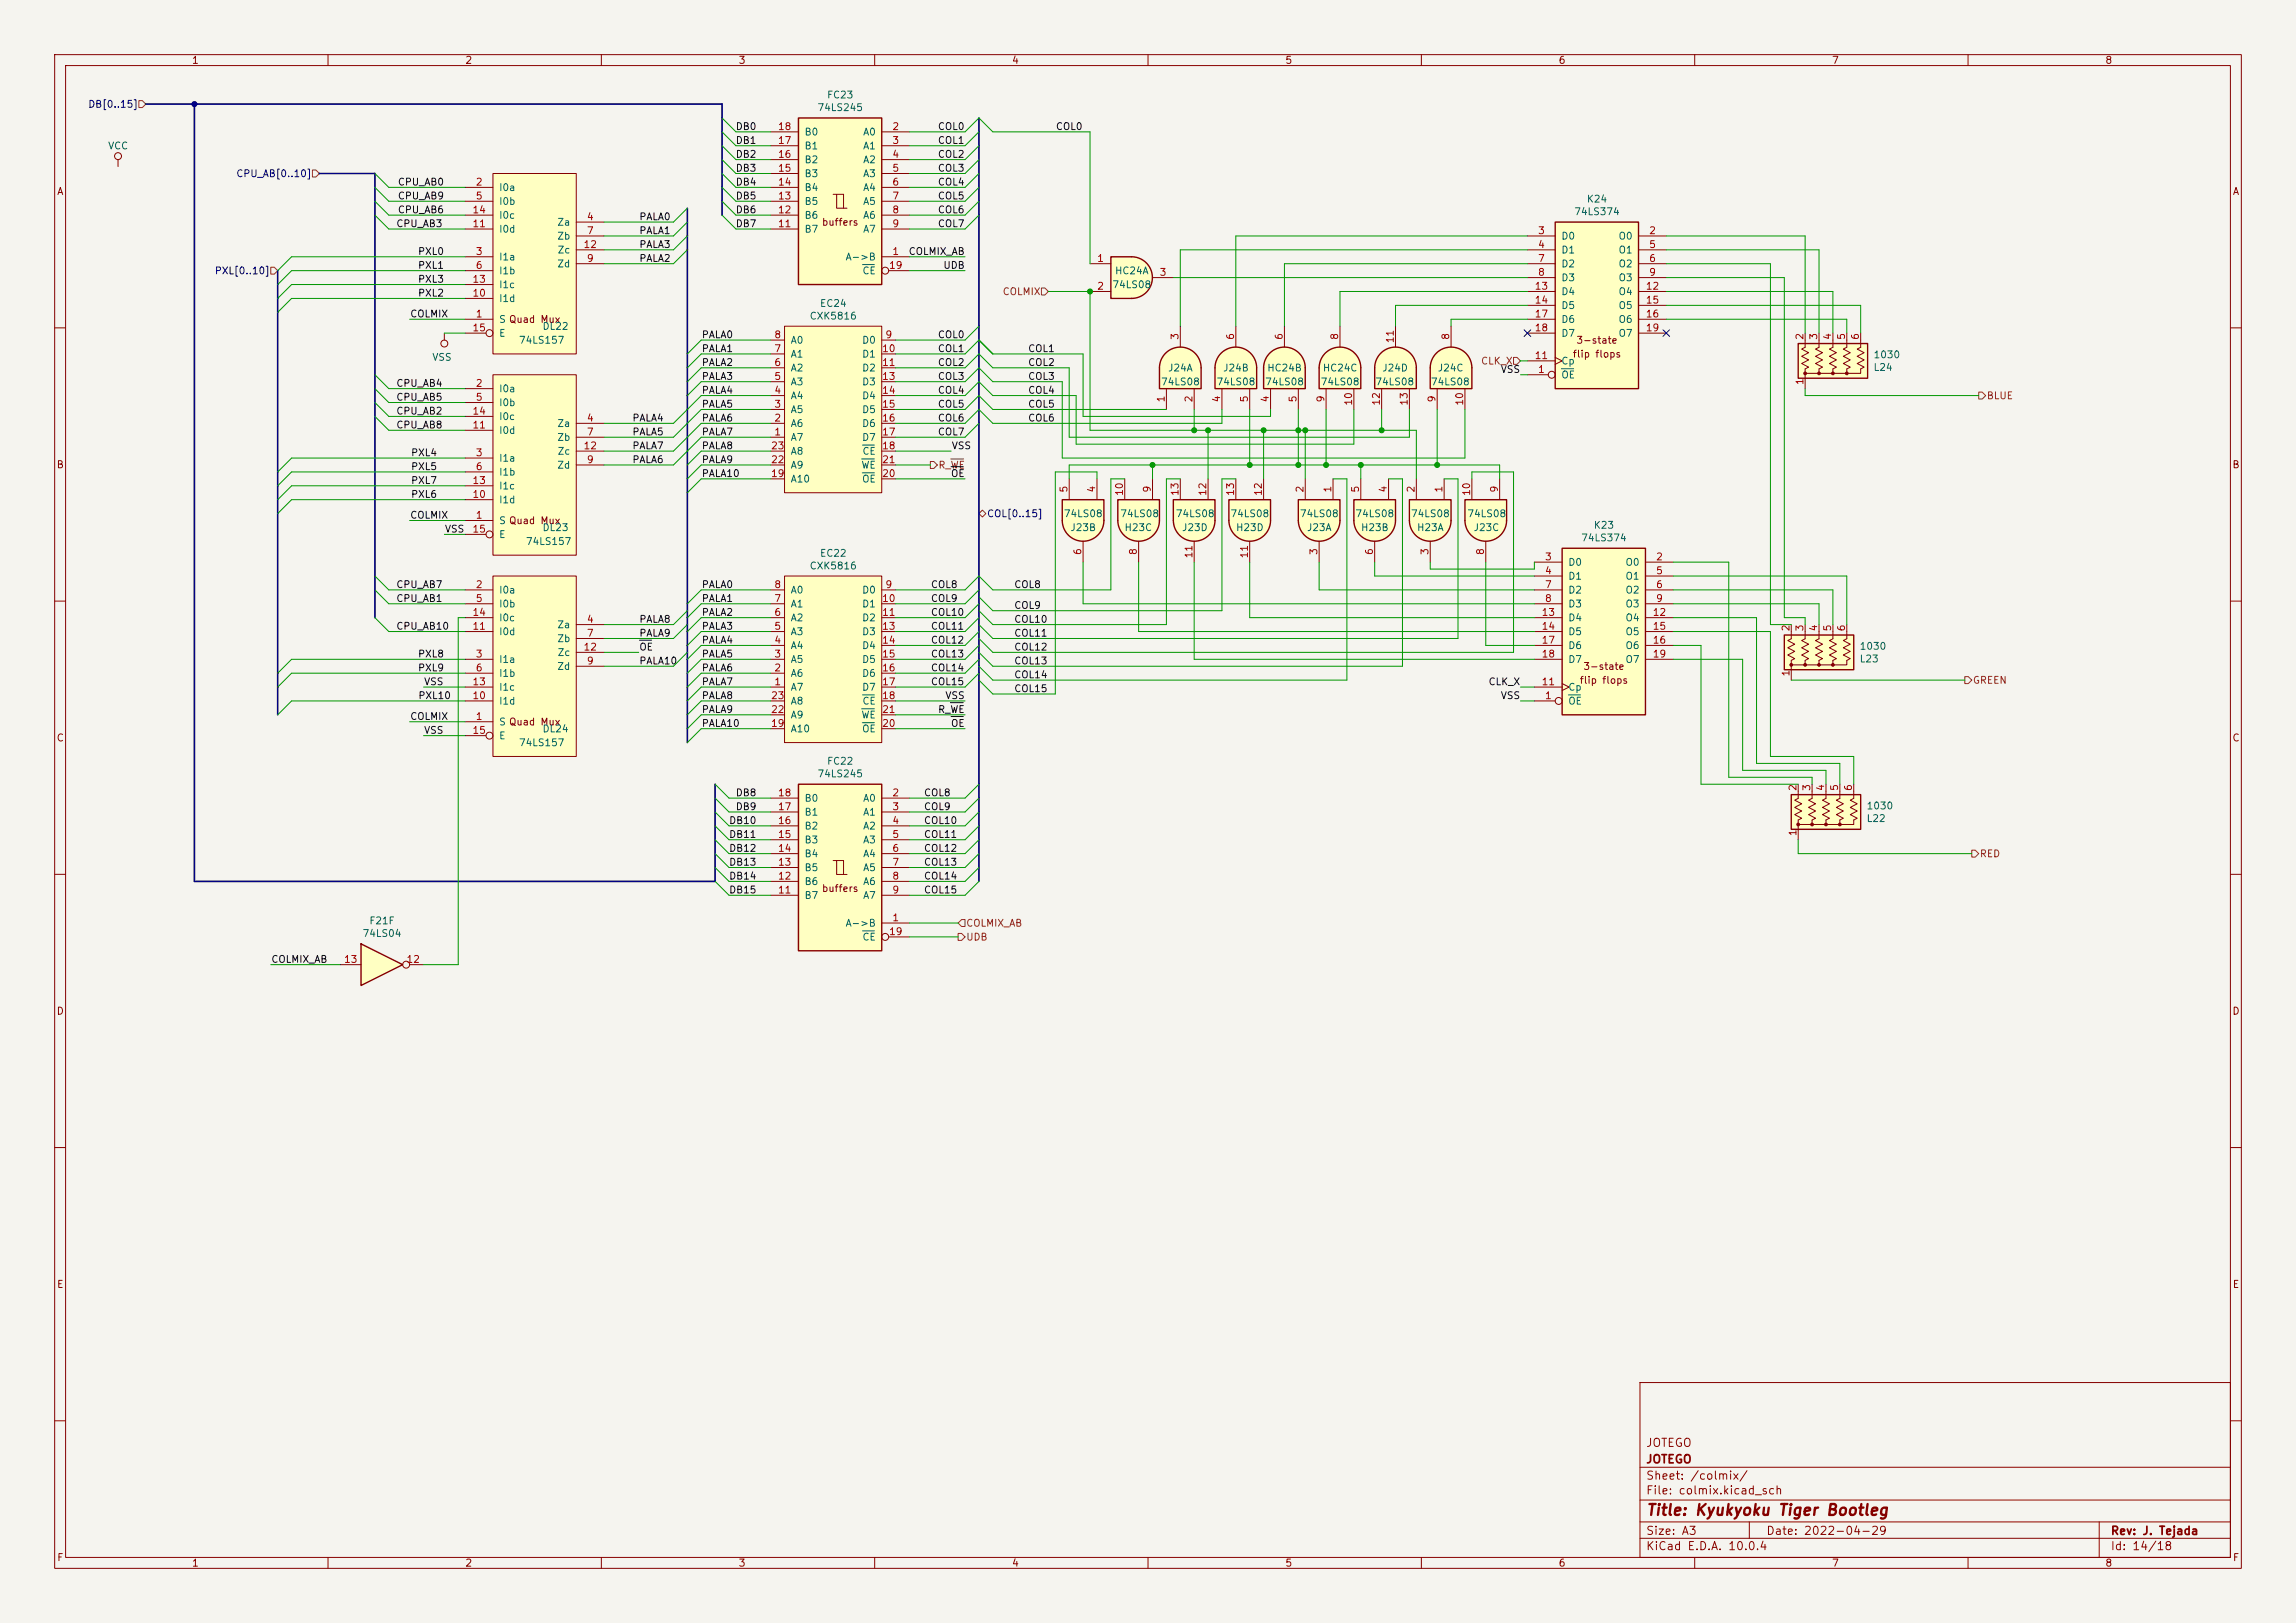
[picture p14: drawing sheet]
<svg xmlns="http://www.w3.org/2000/svg" width="420mm" height="297mm" viewBox="0 0 420 297" stroke-linecap="round" stroke-linejoin="round" font-family="sans-serif">
<defs><g id="words">
<text font-size="2" fill="#840000" x="301" y="277.8">Title: Kyukyoku Tiger Bootleg</text>
<g font-size="1.5" fill="#840000">
<text x="301" y="268.1">JOTEGO</text>
<text x="301" y="265.1">JOTEGO</text>
<text x="301" y="273.8">File: colmix.kicad_sch</text>
<text x="301" y="271.1">Sheet: /colmix/</text>
<text x="301" y="281.2">Size: A3</text>
<text x="323" y="281.2">Date: 2022-04-29</text>
<text x="386" y="281.2">Rev: J. Tejada</text>
<text x="301" y="284">KiCad E.D.A. 10.0.4</text>
<text x="386" y="284">Id: 14/18</text>
</g>
<g font-size="1.3" fill="#840000">
<text x="35" y="12">1</text>
<text x="85" y="12">2</text>
<text x="135" y="12">3</text>
<text x="185" y="12">4</text>
<text x="235" y="12">5</text>
<text x="285" y="12">6</text>
<text x="335" y="12">7</text>
<text x="385" y="12">8</text>
<text x="10.3" y="36">A</text>
<text x="408.3" y="36">A</text>
<text x="150.2" y="41.6">buffers</text>
<text x="287.6" y="65.7">flip flops</text>
<text x="288.2" y="63.2">3-state</text>
<text x="10.3" y="86">B</text>
<text x="408.2" y="86">B</text>
<text x="288.9" y="125.4">flip flops</text>
<text x="289.5" y="122.9">3-state</text>
<text x="10.3" y="136">C</text>
<text x="408.2" y="136">C</text>
<text x="150.2" y="163.5">buffers</text>
<text x="10.3" y="186">D</text>
<text x="408.2" y="186">D</text>
<text x="10.3" y="236">E</text>
<text x="408.3" y="236">E</text>
<text x="10.3" y="286">F</text>
<text x="35" y="287">1</text>
<text x="85" y="287">2</text>
<text x="135" y="287">3</text>
<text x="185" y="287">4</text>
<text x="235" y="287">5</text>
<text x="285" y="287">6</text>
<text x="335" y="287">7</text>
<text x="385" y="287">8</text>
<text x="408.3" y="286">F</text>
</g>
<g font-size="1.3" fill="#000084">
<text x="16" y="20">DB[0..15]</text>
<text x="43.1" y="32.7">CPU_AB[0..10]</text>
<text x="39.2" y="50.5">PXL[0..10]</text>
<text x="180.4" y="95">COL[0..15]</text>
</g>
<g font-size="1.3" fill="#006464">
<text x="149.4" y="20.6">74LS245</text>
<text x="151.2" y="18.3">FC23</text>
<text x="19.7" y="27.6">VCC</text>
<text x="147.1" y="27.6">B1</text>
<text x="147.1" y="25.1">B0</text>
<text x="157.8" y="25.1">A0</text>
<text x="157.8" y="27.6">A1</text>
<text x="91.2" y="35.3">I0a</text>
<text x="147.1" y="35.3">B4</text>
<text x="147.1" y="32.7">B3</text>
<text x="147.1" y="30.2">B2</text>
<text x="157.8" y="30.2">A2</text>
<text x="157.8" y="32.7">A3</text>
<text x="157.8" y="35.3">A4</text>
<text x="91.2" y="37.8">I0b</text>
<text x="91.2" y="40.3">I0c</text>
<text x="101.8" y="41.6">Za</text>
<text x="147.1" y="40.3">B6</text>
<text x="147.1" y="37.8">B5</text>
<text x="157.8" y="37.8">A5</text>
<text x="157.8" y="40.3">A6</text>
<text x="287.9" y="39.7">74LS374</text>
<text x="290.2" y="37.4">K24</text>
<text x="91.2" y="48">I1a</text>
<text x="91.2" y="42.9">I0d</text>
<text x="101.8" y="44.2">Zb</text>
<text x="101.9" y="46.7">Zc</text>
<text x="147.1" y="42.9">B7</text>
<text x="154.6" y="48">A-&gt;B</text>
<text x="157.8" y="42.9">A7</text>
<text x="285.5" y="44.2">D0</text>
<text x="285.5" y="46.7">D1</text>
<text x="296" y="44.2">O0</text>
<text x="296" y="46.7">O1</text>
<text x="91.2" y="50.5">I1b</text>
<text x="91.2" y="53">I1c</text>
<text x="101.8" y="49.2">Zd</text>
<text x="157.7" y="50.5">CE</text>
<text x="203.4" y="53">74LS08</text>
<text x="203.9" y="50.5">HC24A</text>
<text x="285.5" y="49.2">D2</text>
<text x="285.5" y="51.8">D3</text>
<text x="296" y="49.2">O2</text>
<text x="296" y="51.8">O3</text>
<text x="91.2" y="59.4">S Quad Mux</text>
<text x="91.2" y="55.6">I1d</text>
<text x="148" y="58.8">CXK5816</text>
<text x="149.9" y="56.5">EC24</text>
<text x="285.5" y="54.3">D4</text>
<text x="285.5" y="56.9">D5</text>
<text x="285.5" y="59.4">D6</text>
<text x="296" y="54.3">O4</text>
<text x="296" y="56.9">O5</text>
<text x="296" y="59.4">O6</text>
<text x="91.2" y="61.9">E</text>
<text x="94.8" y="63.2">74LS157</text>
<text x="99.1" y="60.7">DL22</text>
<text x="144.5" y="65.7">A1</text>
<text x="144.5" y="63.2">A0</text>
<text x="157.6" y="63.2">D0</text>
<text x="157.6" y="65.7">D1</text>
<text x="285.5" y="61.9">D7</text>
<text x="296" y="61.9">O7</text>
<text x="342.6" y="65.9">1030</text>
<text x="79" y="66.3">VSS</text>
<text x="144.5" y="70.8">A3</text>
<text x="144.5" y="68.3">A2</text>
<text x="157.6" y="68.3">D2</text>
<text x="157.6" y="70.8">D3</text>
<text x="212.3" y="70.8">74LS08</text>
<text x="213.6" y="68.3">J24A</text>
<text x="222.4" y="70.8">74LS08</text>
<text x="223.6" y="68.3">J24B</text>
<text x="231.3" y="70.8">74LS08</text>
<text x="231.7" y="68.3">HC24B</text>
<text x="241.5" y="70.8">74LS08</text>
<text x="241.9" y="68.3">HC24C</text>
<text x="251.5" y="70.8">74LS08</text>
<text x="252.7" y="68.3">J24D</text>
<text x="261.6" y="70.8">74LS08</text>
<text x="262.9" y="68.3">J24C</text>
<text x="285.5" y="69.6">OE</text>
<text x="285.5" y="67">Cp</text>
<text x="342.6" y="68.2">L24</text>
<text x="91.2" y="72.1">I0a</text>
<text x="91.2" y="74.6">I0b</text>
<text x="91.2" y="77.2">I0c</text>
<text x="144.5" y="75.9">A5</text>
<text x="144.5" y="73.4">A4</text>
<text x="157.6" y="73.4">D4</text>
<text x="157.6" y="75.9">D5</text>
<text x="91.2" y="79.7">I0d</text>
<text x="101.8" y="78.4">Za</text>
<text x="101.8" y="81">Zb</text>
<text x="101.9" y="83.5">Zc</text>
<text x="144.5" y="81">A7</text>
<text x="144.5" y="78.4">A6</text>
<text x="144.5" y="83.5">A8</text>
<text x="157.6" y="78.4">D6</text>
<text x="157.6" y="81">D7</text>
<text x="157.7" y="83.5">CE</text>
<text x="91.2" y="84.8">I1a</text>
<text x="91.2" y="87.3">I1b</text>
<text x="91.2" y="89.9">I1c</text>
<text x="101.8" y="86.1">Zd</text>
<text x="144.5" y="88.6">A10</text>
<text x="144.5" y="86.1">A9</text>
<text x="157.5" y="86.1">WE</text>
<text x="157.6" y="88.6">OE</text>
<text x="91.2" y="92.4">I1d</text>
<text x="194.5" y="95">74LS08</text>
<text x="204.8" y="95">74LS08</text>
<text x="215" y="95">74LS08</text>
<text x="225" y="95">74LS08</text>
<text x="237.7" y="95">74LS08</text>
<text x="247.8" y="95">74LS08</text>
<text x="258" y="95">74LS08</text>
<text x="268.3" y="95">74LS08</text>
<text x="91.2" y="96.2">S Quad Mux</text>
<text x="91.2" y="98.8">E</text>
<text x="96.1" y="100">74LS157</text>
<text x="99.1" y="97.5">DL23</text>
<text x="195.7" y="97.5">J23B</text>
<text x="205.6" y="97.5">H23C</text>
<text x="216.1" y="97.5">J23D</text>
<text x="226" y="97.5">H23D</text>
<text x="239" y="97.5">J23A</text>
<text x="248.8" y="97.5">H23B</text>
<text x="259.1" y="97.5">H23A</text>
<text x="269.5" y="97.5">J23C</text>
<text x="289.1" y="99.4">74LS374</text>
<text x="291.4" y="97.1">K23</text>
<text x="148" y="104.5">CXK5816</text>
<text x="149.9" y="102.2">EC22</text>
<text x="286.8" y="103.8">D0</text>
<text x="286.8" y="106.4">D1</text>
<text x="297.2" y="103.8">O0</text>
<text x="297.2" y="106.4">O1</text>
<text x="91.2" y="108.9">I0a</text>
<text x="91.2" y="111.5">I0b</text>
<text x="144.5" y="111.5">A1</text>
<text x="144.5" y="108.9">A0</text>
<text x="157.6" y="108.9">D0</text>
<text x="157.6" y="111.5">D1</text>
<text x="286.8" y="108.9">D2</text>
<text x="286.8" y="111.5">D3</text>
<text x="297.2" y="108.9">O2</text>
<text x="297.2" y="111.5">O3</text>
<text x="91.2" y="116.5">I0d</text>
<text x="91.2" y="114">I0c</text>
<text x="101.8" y="115.3">Za</text>
<text x="101.8" y="117.8">Zb</text>
<text x="144.5" y="119.1">A4</text>
<text x="144.5" y="116.5">A3</text>
<text x="144.5" y="114">A2</text>
<text x="157.6" y="114">D2</text>
<text x="157.6" y="116.5">D3</text>
<text x="157.6" y="119.1">D4</text>
<text x="286.8" y="114">D4</text>
<text x="286.8" y="116.5">D5</text>
<text x="286.8" y="119.1">D6</text>
<text x="297.2" y="114">O4</text>
<text x="297.2" y="116.5">O5</text>
<text x="297.2" y="119.1">O6</text>
<text x="340.1" y="119.2">1030</text>
<text x="91.2" y="121.6">I1a</text>
<text x="91.2" y="124.2">I1b</text>
<text x="101.8" y="122.9">Zd</text>
<text x="101.9" y="120.4">Zc</text>
<text x="144.5" y="124.2">A6</text>
<text x="144.5" y="121.6">A5</text>
<text x="157.6" y="121.6">D5</text>
<text x="157.6" y="124.2">D6</text>
<text x="286.8" y="121.6">D7</text>
<text x="297.2" y="121.6">O7</text>
<text x="340.1" y="121.5">L23</text>
<text x="91.2" y="129.2">I1d</text>
<text x="91.2" y="126.7">I1c</text>
<text x="144.5" y="126.7">A7</text>
<text x="144.5" y="131.8">A9</text>
<text x="144.5" y="129.2">A8</text>
<text x="157.5" y="131.8">WE</text>
<text x="157.6" y="126.7">D7</text>
<text x="157.7" y="129.2">CE</text>
<text x="286.8" y="129.2">OE</text>
<text x="286.8" y="126.7">Cp</text>
<text x="91.2" y="133.1">S Quad Mux</text>
<text x="91.2" y="135.6">E</text>
<text x="94.8" y="136.9">74LS157</text>
<text x="99.1" y="134.3">DL24</text>
<text x="144.5" y="134.3">A10</text>
<text x="157.6" y="134.3">OE</text>
<text x="149.4" y="142.6">74LS245</text>
<text x="151.2" y="140.2">FC22</text>
<text x="147.1" y="149.6">B1</text>
<text x="147.1" y="147">B0</text>
<text x="157.8" y="147">A0</text>
<text x="157.8" y="149.6">A1</text>
<text x="341.3" y="148.4">1030</text>
<text x="147.1" y="154.6">B3</text>
<text x="147.1" y="152.1">B2</text>
<text x="157.8" y="152.1">A2</text>
<text x="157.8" y="154.6">A3</text>
<text x="341.3" y="150.7">L22</text>
<text x="147.1" y="159.7">B5</text>
<text x="147.1" y="157.2">B4</text>
<text x="157.8" y="157.2">A4</text>
<text x="157.8" y="159.7">A5</text>
<text x="147.1" y="164.8">B7</text>
<text x="147.1" y="162.3">B6</text>
<text x="157.8" y="162.3">A6</text>
<text x="157.8" y="164.8">A7</text>
<text x="66.2" y="171.8">74LS04</text>
<text x="67.5" y="169.4">F21F</text>
<text x="154.6" y="169.9">A-&gt;B</text>
<text x="157.7" y="172.4">CE</text>
</g>
<g font-size="1.3" fill="#0f0f0f">
<text x="134.5" y="29.2">DB2</text>
<text x="134.5" y="24.1">DB0</text>
<text x="134.5" y="26.6">DB1</text>
<text x="171.4" y="29.2">COL2</text>
<text x="171.4" y="26.6">COL1</text>
<text x="171.4" y="24.1">COL0</text>
<text x="193" y="24.1">COL0</text>
<text x="72.7" y="34.3">CPU_AB0</text>
<text x="134.5" y="34.3">DB4</text>
<text x="134.5" y="31.7">DB3</text>
<text x="171.4" y="34.3">COL4</text>
<text x="171.4" y="31.7">COL3</text>
<text x="72.4" y="41.9">CPU_AB3</text>
<text x="72.7" y="39.3">CPU_AB6</text>
<text x="72.7" y="36.8">CPU_AB9</text>
<text x="116.8" y="40.6">PALA0</text>
<text x="134.5" y="41.9">DB7</text>
<text x="134.5" y="36.8">DB5</text>
<text x="134.5" y="39.3">DB6</text>
<text x="171.4" y="39.3">COL6</text>
<text x="171.4" y="36.8">COL5</text>
<text x="171.4" y="41.9">COL7</text>
<text x="76.4" y="47">PXL0</text>
<text x="116.8" y="45.7">PALA3</text>
<text x="116.8" y="43.1">PALA1</text>
<text x="166.1" y="47">COLMIX_AB</text>
<text x="76.4" y="49.5">PXL1</text>
<text x="76.4" y="52">PXL3</text>
<text x="116.8" y="48.2">PALA2</text>
<text x="172.5" y="49.5">UDB</text>
<text x="74.9" y="58.4">COLMIX</text>
<text x="76.4" y="54.6">PXL2</text>
<text x="128.3" y="64.7">PALA1</text>
<text x="128.3" y="62.2">PALA0</text>
<text x="171.4" y="64.7">COL1</text>
<text x="171.4" y="62.2">COL0</text>
<text x="188" y="64.7">COL1</text>
<text x="72.4" y="71.1">CPU_AB4</text>
<text x="128.3" y="67.3">PALA2</text>
<text x="128.3" y="69.8">PALA3</text>
<text x="171.4" y="69.8">COL3</text>
<text x="171.4" y="67.3">COL2</text>
<text x="188" y="67.3">COL2</text>
<text x="188" y="69.8">COL3</text>
<text x="274.4" y="68.5">VSS</text>
<text x="72.4" y="76.2">CPU_AB2</text>
<text x="72.4" y="73.6">CPU_AB5</text>
<text x="115.6" y="77.4">PALA4</text>
<text x="128.3" y="77.4">PALA6</text>
<text x="128.3" y="74.9">PALA5</text>
<text x="128.3" y="72.4">PALA4</text>
<text x="171.4" y="72.4">COL4</text>
<text x="171.4" y="74.9">COL5</text>
<text x="171.4" y="77.4">COL6</text>
<text x="188" y="77.4">COL6</text>
<text x="188" y="72.4">COL4</text>
<text x="188" y="74.9">COL5</text>
<text x="72.4" y="78.7">CPU_AB8</text>
<text x="75.1" y="83.8">PXL4</text>
<text x="115.6" y="80">PALA5</text>
<text x="115.6" y="82.5">PALA7</text>
<text x="128.3" y="82.5">PALA8</text>
<text x="128.3" y="80">PALA7</text>
<text x="171.4" y="80">COL7</text>
<text x="174" y="82.5">VSS</text>
<text x="75.1" y="86.3">PXL5</text>
<text x="75.1" y="88.9">PXL7</text>
<text x="115.6" y="85.1">PALA6</text>
<text x="128.3" y="85.1">PALA9</text>
<text x="128.3" y="87.6">PALA10</text>
<text x="173.8" y="87.6">OE</text>
<text x="74.9" y="95.2">COLMIX</text>
<text x="75.1" y="91.4">PXL6</text>
<text x="81.3" y="97.8">VSS</text>
<text x="72.4" y="107.9">CPU_AB7</text>
<text x="128.3" y="107.9">PALA0</text>
<text x="170.2" y="107.9">COL8</text>
<text x="185.4" y="107.9">COL8</text>
<text x="72.4" y="110.5">CPU_AB1</text>
<text x="128.3" y="113">PALA2</text>
<text x="128.3" y="110.5">PALA1</text>
<text x="170.2" y="113">COL10</text>
<text x="170.2" y="110.5">COL9</text>
<text x="185.4" y="111.7">COL9</text>
<text x="72.4" y="115.5">CPU_AB10</text>
<text x="116.8" y="119.3">OE</text>
<text x="116.8" y="114.3">PALA8</text>
<text x="116.8" y="116.8">PALA9</text>
<text x="128.3" y="118.1">PALA4</text>
<text x="128.3" y="115.5">PALA3</text>
<text x="170.2" y="118.1">COL12</text>
<text x="170.2" y="115.5">COL11</text>
<text x="185.4" y="114.3">COL10</text>
<text x="185.4" y="119.3">COL12</text>
<text x="185.4" y="116.8">COL11</text>
<text x="76.4" y="123.2">PXL9</text>
<text x="76.4" y="120.6">PXL8</text>
<text x="77.5" y="125.7">VSS</text>
<text x="116.8" y="121.9">PALA10</text>
<text x="128.3" y="125.7">PALA7</text>
<text x="128.3" y="123.2">PALA6</text>
<text x="128.3" y="120.6">PALA5</text>
<text x="170.2" y="120.6">COL13</text>
<text x="170.2" y="125.7">COL15</text>
<text x="170.2" y="123.2">COL14</text>
<text x="185.4" y="121.9">COL13</text>
<text x="185.4" y="124.4">COL14</text>
<text x="272.2" y="125.7">CLK_X</text>
<text x="76.4" y="128.2">PXL10</text>
<text x="128.3" y="128.2">PALA8</text>
<text x="128.3" y="130.8">PALA9</text>
<text x="171.5" y="130.8">R_WE</text>
<text x="172.8" y="128.2">VSS</text>
<text x="185.4" y="127">COL15</text>
<text x="274.4" y="128.2">VSS</text>
<text x="74.9" y="132">COLMIX</text>
<text x="77.5" y="134.6">VSS</text>
<text x="128.3" y="133.3">PALA10</text>
<text x="173.8" y="133.3">OE</text>
<text x="134.5" y="146">DB8</text>
<text x="134.5" y="148.6">DB9</text>
<text x="168.9" y="148.6">COL9</text>
<text x="168.9" y="146">COL8</text>
<text x="133.3" y="151.1">DB10</text>
<text x="133.3" y="153.6">DB11</text>
<text x="168.9" y="153.6">COL11</text>
<text x="168.9" y="151.1">COL10</text>
<text x="133.3" y="161.3">DB14</text>
<text x="133.3" y="158.7">DB13</text>
<text x="133.3" y="156.2">DB12</text>
<text x="168.9" y="156.2">COL12</text>
<text x="168.9" y="158.7">COL13</text>
<text x="168.9" y="161.3">COL14</text>
<text x="133.3" y="163.8">DB15</text>
<text x="168.9" y="163.8">COL15</text>
<text x="49.5" y="176.5">COLMIX_AB</text>
</g>
<g font-size="1.3" fill="#a90000">
<text x="142.2" y="29.2">16</text>
<text x="142.2" y="26.6">17</text>
<text x="142.2" y="24.1">18</text>
<text x="163.1" y="24.1">2</text>
<text x="163.1" y="26.6">3</text>
<text x="163.1" y="29.2">4</text>
<text x="86.9" y="34.3">2</text>
<text x="142.2" y="34.3">14</text>
<text x="142.2" y="31.7">15</text>
<text x="163.1" y="31.7">5</text>
<text x="163.1" y="34.3">6</text>
<text x="86.3" y="41.9">11</text>
<text x="86.3" y="39.3">14</text>
<text x="86.9" y="36.8">5</text>
<text x="107.2" y="40.6">4</text>
<text x="142.2" y="41.9">11</text>
<text x="142.2" y="39.3">12</text>
<text x="142.2" y="36.8">13</text>
<text x="163.1" y="36.8">7</text>
<text x="163.1" y="39.3">8</text>
<text x="163.1" y="41.9">9</text>
<text x="86.9" y="47">3</text>
<text x="106.6" y="45.7">12</text>
<text x="107.2" y="43.2">7</text>
<text x="163.1" y="47">1</text>
<text x="281.2" y="43.2">3</text>
<text x="281.2" y="45.7">4</text>
<text x="301.6" y="43.2">2</text>
<text x="301.6" y="45.7">5</text>
<text x="86.3" y="52">13</text>
<text x="86.9" y="49.5">6</text>
<text x="107.2" y="48.2">9</text>
<text x="162.5" y="49.5">19</text>
<text x="200.6" y="48.2">1</text>
<text x="200.6" y="53.3">2</text>
<text x="212" y="50.8">3</text>
<text x="280.6" y="53.3">13</text>
<text x="281.2" y="48.2">7</text>
<text x="281.2" y="50.8">8</text>
<text x="300.9" y="53.3">12</text>
<text x="301.6" y="48.2">6</text>
<text x="301.6" y="50.8">9</text>
<text x="86.3" y="54.6">10</text>
<text x="86.9" y="58.4">1</text>
<text x="280.6" y="55.9">14</text>
<text x="280.6" y="58.4">17</text>
<text x="300.9" y="55.9">15</text>
<text x="300.9" y="58.4">16</text>
<text x="86.3" y="60.9">15</text>
<text x="141.5" y="64.7">7</text>
<text x="141.5" y="62.2">8</text>
<text x="161.2" y="64.7">10</text>
<text x="161.9" y="62.2">9</text>
<text x="215.9" y="62.3" transform="rotate(-90 215.9 62.3)">3</text>
<text x="226" y="62.3" transform="rotate(-90 226 62.3)">6</text>
<text x="234.9" y="62.3" transform="rotate(-90 234.9 62.3)">6</text>
<text x="245.1" y="62.3" transform="rotate(-90 245.1 62.3)">8</text>
<text x="255.2" y="62.9" transform="rotate(-90 255.2 62.9)">11</text>
<text x="265.4" y="62.3" transform="rotate(-90 265.4 62.3)">8</text>
<text x="280.6" y="60.9">18</text>
<text x="300.9" y="60.9">19</text>
<text x="330.2" y="62.3" transform="rotate(-90 330.2 62.3)">2</text>
<text x="332.7" y="62.3" transform="rotate(-90 332.7 62.3)">3</text>
<text x="335.3" y="62.3" transform="rotate(-90 335.3 62.3)">4</text>
<text x="337.8" y="62.3" transform="rotate(-90 337.8 62.3)">5</text>
<text x="340.3" y="62.3" transform="rotate(-90 340.3 62.3)">6</text>
<text x="86.9" y="71.1">2</text>
<text x="141.5" y="69.8">5</text>
<text x="141.5" y="67.3">6</text>
<text x="161.2" y="67.3">11</text>
<text x="161.2" y="69.8">13</text>
<text x="280.6" y="66">11</text>
<text x="281.2" y="68.6">1</text>
<text x="330.2" y="70.6" transform="rotate(-90 330.2 70.6)">1</text>
<text x="86.3" y="76.2">14</text>
<text x="86.9" y="73.6">5</text>
<text x="107.2" y="77.4">4</text>
<text x="141.5" y="77.4">2</text>
<text x="141.5" y="74.9">3</text>
<text x="141.5" y="72.4">4</text>
<text x="161.2" y="72.4">14</text>
<text x="161.2" y="74.9">15</text>
<text x="161.2" y="77.4">16</text>
<text x="213.3" y="73.7" transform="rotate(-90 213.3 73.7)">1</text>
<text x="218.4" y="73.7" transform="rotate(-90 218.4 73.7)">2</text>
<text x="223.5" y="73.7" transform="rotate(-90 223.5 73.7)">4</text>
<text x="228.6" y="73.7" transform="rotate(-90 228.6 73.7)">5</text>
<text x="232.4" y="73.7" transform="rotate(-90 232.4 73.7)">4</text>
<text x="237.5" y="73.7" transform="rotate(-90 237.5 73.7)">5</text>
<text x="242.5" y="73.7" transform="rotate(-90 242.5 73.7)">9</text>
<text x="247.6" y="74.3" transform="rotate(-90 247.6 74.3)">10</text>
<text x="252.7" y="74.3" transform="rotate(-90 252.7 74.3)">12</text>
<text x="257.8" y="74.3" transform="rotate(-90 257.8 74.3)">13</text>
<text x="262.9" y="73.7" transform="rotate(-90 262.9 73.7)">9</text>
<text x="267.9" y="74.3" transform="rotate(-90 267.9 74.3)">10</text>
<text x="86.3" y="78.7">11</text>
<text x="86.9" y="83.8">3</text>
<text x="106.6" y="82.5">12</text>
<text x="107.2" y="80">7</text>
<text x="140.9" y="82.5">23</text>
<text x="141.5" y="80">1</text>
<text x="161.2" y="80">17</text>
<text x="161.2" y="82.5">18</text>
<text x="86.3" y="88.9">13</text>
<text x="86.9" y="86.3">6</text>
<text x="107.2" y="85.1">9</text>
<text x="140.9" y="87.6">19</text>
<text x="140.9" y="85.1">22</text>
<text x="161.2" y="87.6">20</text>
<text x="161.2" y="85.1">21</text>
<text x="86.3" y="91.4">10</text>
<text x="86.9" y="95.2">1</text>
<text x="195.6" y="90.2" transform="rotate(-90 195.6 90.2)">5</text>
<text x="200.6" y="90.2" transform="rotate(-90 200.6 90.2)">4</text>
<text x="205.7" y="90.8" transform="rotate(-90 205.7 90.8)">10</text>
<text x="210.8" y="90.2" transform="rotate(-90 210.8 90.2)">9</text>
<text x="215.9" y="90.8" transform="rotate(-90 215.9 90.8)">13</text>
<text x="221" y="90.8" transform="rotate(-90 221 90.8)">12</text>
<text x="226" y="90.8" transform="rotate(-90 226 90.8)">13</text>
<text x="231.1" y="90.8" transform="rotate(-90 231.1 90.8)">12</text>
<text x="238.7" y="90.2" transform="rotate(-90 238.7 90.2)">2</text>
<text x="243.8" y="90.2" transform="rotate(-90 243.8 90.2)">1</text>
<text x="248.9" y="90.2" transform="rotate(-90 248.9 90.2)">5</text>
<text x="254" y="90.2" transform="rotate(-90 254 90.2)">4</text>
<text x="259.1" y="90.2" transform="rotate(-90 259.1 90.2)">2</text>
<text x="264.1" y="90.2" transform="rotate(-90 264.1 90.2)">1</text>
<text x="269.2" y="90.8" transform="rotate(-90 269.2 90.8)">10</text>
<text x="274.3" y="90.2" transform="rotate(-90 274.3 90.2)">9</text>
<text x="86.3" y="97.8">15</text>
<text x="198.1" y="101.7" transform="rotate(-90 198.1 101.7)">6</text>
<text x="208.3" y="101.7" transform="rotate(-90 208.3 101.7)">8</text>
<text x="241.3" y="101.7" transform="rotate(-90 241.3 101.7)">3</text>
<text x="251.4" y="101.7" transform="rotate(-90 251.4 101.7)">6</text>
<text x="261.6" y="101.7" transform="rotate(-90 261.6 101.7)">3</text>
<text x="271.8" y="101.7" transform="rotate(-90 271.8 101.7)">8</text>
<text x="86.9" y="107.9">2</text>
<text x="141.5" y="107.9">8</text>
<text x="161.9" y="107.9">9</text>
<text x="218.4" y="102.3" transform="rotate(-90 218.4 102.3)">11</text>
<text x="228.6" y="102.3" transform="rotate(-90 228.6 102.3)">11</text>
<text x="282.5" y="102.8">3</text>
<text x="282.5" y="105.4">4</text>
<text x="282.5" y="107.9">7</text>
<text x="302.8" y="102.8">2</text>
<text x="302.8" y="105.4">5</text>
<text x="302.8" y="107.9">6</text>
<text x="86.3" y="113">14</text>
<text x="86.9" y="110.5">5</text>
<text x="141.5" y="113">6</text>
<text x="141.5" y="110.5">7</text>
<text x="161.2" y="110.5">10</text>
<text x="161.2" y="113">11</text>
<text x="281.9" y="113">13</text>
<text x="282.5" y="110.5">8</text>
<text x="302.2" y="113">12</text>
<text x="302.8" y="110.5">9</text>
<text x="86.3" y="115.5">11</text>
<text x="106.6" y="119.4">12</text>
<text x="107.2" y="114.3">4</text>
<text x="107.2" y="116.8">7</text>
<text x="141.5" y="118.1">4</text>
<text x="141.5" y="115.5">5</text>
<text x="161.2" y="115.5">13</text>
<text x="161.2" y="118.1">14</text>
<text x="281.9" y="115.5">14</text>
<text x="281.9" y="118.1">17</text>
<text x="302.2" y="115.5">15</text>
<text x="302.2" y="118.1">16</text>
<text x="327.6" y="115.6" transform="rotate(-90 327.6 115.6)">2</text>
<text x="330.2" y="115.6" transform="rotate(-90 330.2 115.6)">3</text>
<text x="332.7" y="115.6" transform="rotate(-90 332.7 115.6)">4</text>
<text x="335.3" y="115.6" transform="rotate(-90 335.3 115.6)">5</text>
<text x="337.8" y="115.6" transform="rotate(-90 337.8 115.6)">6</text>
<text x="86.3" y="125.7">13</text>
<text x="86.9" y="120.6">3</text>
<text x="86.9" y="123.2">6</text>
<text x="107.2" y="121.9">9</text>
<text x="141.5" y="125.7">1</text>
<text x="141.5" y="123.2">2</text>
<text x="141.5" y="120.6">3</text>
<text x="161.2" y="120.6">15</text>
<text x="161.2" y="123.2">16</text>
<text x="161.2" y="125.7">17</text>
<text x="281.9" y="125.7">11</text>
<text x="281.9" y="120.6">18</text>
<text x="302.2" y="120.6">19</text>
<text x="327.6" y="123.9" transform="rotate(-90 327.6 123.9)">1</text>
<text x="86.3" y="128.2">10</text>
<text x="140.9" y="130.8">22</text>
<text x="140.9" y="128.2">23</text>
<text x="161.2" y="128.2">18</text>
<text x="161.2" y="130.8">21</text>
<text x="282.5" y="128.2">1</text>
<text x="86.3" y="134.6">15</text>
<text x="86.9" y="132.1">1</text>
<text x="140.9" y="133.3">19</text>
<text x="161.2" y="133.3">20</text>
<text x="142.2" y="148.6">17</text>
<text x="142.2" y="146">18</text>
<text x="163.1" y="146">2</text>
<text x="163.1" y="148.6">3</text>
<text x="328.9" y="144.9" transform="rotate(-90 328.9 144.9)">2</text>
<text x="331.4" y="144.9" transform="rotate(-90 331.4 144.9)">3</text>
<text x="334" y="144.9" transform="rotate(-90 334 144.9)">4</text>
<text x="336.5" y="144.9" transform="rotate(-90 336.5 144.9)">5</text>
<text x="339.1" y="144.9" transform="rotate(-90 339.1 144.9)">6</text>
<text x="142.2" y="153.6">15</text>
<text x="142.2" y="151.1">16</text>
<text x="163.1" y="151.1">4</text>
<text x="163.1" y="153.6">5</text>
<text x="328.9" y="153.1" transform="rotate(-90 328.9 153.1)">1</text>
<text x="142.2" y="161.3">12</text>
<text x="142.2" y="158.7">13</text>
<text x="142.2" y="156.2">14</text>
<text x="163.1" y="156.2">6</text>
<text x="163.1" y="158.7">7</text>
<text x="163.1" y="161.3">8</text>
<text x="142.2" y="163.8">11</text>
<text x="163.1" y="163.8">9</text>
<text x="162.5" y="171.4">19</text>
<text x="163.1" y="168.9">1</text>
<text x="62.8" y="176.5">13</text>
<text x="74.3" y="176.5">12</text>
</g>
<g font-size="1.3" fill="#725600">
<text x="183.3" y="54.3">COLMIX</text>
<text x="270.8" y="67">CLK_X</text>
<text x="363.3" y="73.4">BLUE</text>
<text x="171.6" y="86.1">R_WE</text>
<text x="360.8" y="125.4">GREEN</text>
<text x="362.1" y="157.2">RED</text>
<text x="176.6" y="169.9">COLMIX_AB</text>
<text x="176.6" y="172.4">UDB</text>
</g>
</g></defs>
<path d="M0 0h420v297h-420z" fill="#f5f4ef" stroke="#f5f4ef" stroke-width=".18"/>
<g fill="none" stroke="#840000" stroke-width=".18">
<path d="M10 10h400v277h-400zM12 12h396v273h-396zM60 10v2M110 10v2M160 10v2M210 10v2M260 10v2M310 10v2M360 10v2M10 60h2M408 60h2M10 110h2"/>
<path d="M408 110h2M10 160h2M408 160h2M10 210h2M408 210h2M300 253h108v32h-108zM10 260h2M300 278.5h108M300 274.5h108M300 268.5h108M320 278.5v3M384 278.5v6.5"/>
<path d="M408 260h2M60 285v2M110 285v2M160 285v2M210 285v2M260 285v2M300 281.5h108M310 285v2M360 285v2"/>
</g>
<path d="M257.8 95.3h7.6a3.8 3.8 0 0 1-3.8 3.7 3.8 3.8 0 0 1-3.8-3.7z" fill="#ffffc2" stroke="#ffffc2" stroke-width=".18"/>
<path d="M257.8 91.4h7.6v3.9h-7.6z" fill="#ffffc2"/>
<path d="M257.8 91.4h7.6v3.9a3.8 3.8 0 0 1-3.8 3.7 3.8 3.8 0 0 1-3.8-3.7z" fill="none" stroke="#840000" stroke-width=".25"/>
<path d="M259.1 87.6v3.8M261.6 99.1v3.8M264.2 87.6v3.8" fill="none" stroke="#840000" stroke-width=".18"/>
<path d="M66 172.7l7.7 3.8-7.7 3.8z" fill="#ffffc2"/>
<path d="M66 172.7l7.7 3.8-7.7 3.8z" fill="none" stroke="#840000" stroke-width=".25"/>
<g fill="none" stroke="#840000" stroke-width=".18">
<path d="M62.2 176.5h3.8M74.9 176.5h2.6"/>
<circle cx="74.3" cy="176.5" r=".63"/>
</g>
<path d="M268 95.3h7.6a3.8 3.8 0 0 1-3.8 3.7 3.8 3.8 0 0 1-3.8-3.7z" fill="#ffffc2" stroke="#ffffc2" stroke-width=".18"/>
<path d="M268 91.4h7.6v3.9h-7.6z" fill="#ffffc2"/>
<path d="M268 91.4h7.6v3.9a3.8 3.8 0 0 1-3.8 3.7 3.8 3.8 0 0 1-3.8-3.7z" fill="none" stroke="#840000" stroke-width=".25"/>
<path d="M269.2 87.6v3.8M271.8 99.1v3.8M274.3 87.6v3.8" fill="none" stroke="#840000" stroke-width=".18"/>
<path d="M252.6 64.6a3.8 3.8 0 0 1 4.1-.8 3.8 3.8 0 0 1 2.4 3.5h-7.6a3.8 3.8 0 0 1 1.1-2.7z" fill="#ffffc2" stroke="#ffffc2" stroke-width=".18"/>
<path d="M251.5 67.3h7.6v3.8h-7.6z" fill="#ffffc2"/>
<path d="M252.6 64.6a3.8 3.8 0 0 1 4.1-.8 3.8 3.8 0 0 1 2.4 3.5v3.8h-7.6v-3.8a3.8 3.8 0 0 1 1.1-2.7z" fill="none" stroke="#840000" stroke-width=".25"/>
<path d="M255.3 59.7v3.8M252.7 71.1v3.8M257.8 71.1v3.8" fill="none" stroke="#840000" stroke-width=".18"/>
<path d="M242.4 64.6a3.8 3.8 0 0 1 4.2-.8 3.8 3.8 0 0 1 2.3 3.5h-7.6a3.8 3.8 0 0 1 1.1-2.7z" fill="#ffffc2" stroke="#ffffc2" stroke-width=".18"/>
<path d="M241.3 67.3h7.6v3.8h-7.6z" fill="#ffffc2"/>
<path d="M242.4 64.6a3.8 3.8 0 0 1 4.2-.8 3.8 3.8 0 0 1 2.3 3.5v3.8h-7.6v-3.8a3.8 3.8 0 0 1 1.1-2.7z" fill="none" stroke="#840000" stroke-width=".25"/>
<path d="M245.1 59.7v3.8M242.6 71.1v3.8M247.6 71.1v3.8" fill="none" stroke="#840000" stroke-width=".18"/>
<path d="M262.7 64.6a3.8 3.8 0 0 1 4.2-.8 3.8 3.8 0 0 1 2.3 3.5h-7.6a3.8 3.8 0 0 1 1.1-2.7z" fill="#ffffc2" stroke="#ffffc2" stroke-width=".18"/>
<path d="M261.6 67.3h7.6v3.8h-7.6z" fill="#ffffc2"/>
<path d="M262.7 64.6a3.8 3.8 0 0 1 4.2-.8 3.8 3.8 0 0 1 2.3 3.5v3.8h-7.6v-3.8a3.8 3.8 0 0 1 1.1-2.7z" fill="none" stroke="#840000" stroke-width=".25"/>
<path d="M265.4 59.7v3.8M262.9 71.1v3.8M268 71.1v3.8" fill="none" stroke="#840000" stroke-width=".18"/>
<path d="M223.4 64.6a3.8 3.8 0 0 1 4.1-.8 3.8 3.8 0 0 1 2.4 3.5h-7.7a3.8 3.8 0 0 1 1.2-2.7z" fill="#ffffc2" stroke="#ffffc2" stroke-width=".18"/>
<path d="M222.2 67.3h7.7v3.8h-7.7z" fill="#ffffc2"/>
<path d="M223.4 64.6a3.8 3.8 0 0 1 4.1-.8 3.8 3.8 0 0 1 2.4 3.5v3.8h-7.7v-3.8a3.8 3.8 0 0 1 1.2-2.7z" fill="none" stroke="#840000" stroke-width=".25"/>
<path d="M226.1 59.7v3.8M223.5 71.1v3.8M228.6 71.1v3.8" fill="none" stroke="#840000" stroke-width=".18"/>
<path d="M232.2 64.6a3.8 3.8 0 0 1 4.2-.8 3.8 3.8 0 0 1 2.4 3.5h-7.7a3.8 3.8 0 0 1 1.1-2.7z" fill="#ffffc2" stroke="#ffffc2" stroke-width=".18"/>
<path d="M231.1 67.3h7.7v3.8h-7.7z" fill="#ffffc2"/>
<path d="M232.2 64.6a3.8 3.8 0 0 1 4.2-.8 3.8 3.8 0 0 1 2.4 3.5v3.8h-7.7v-3.8a3.8 3.8 0 0 1 1.1-2.7z" fill="none" stroke="#840000" stroke-width=".25"/>
<path d="M234.9 59.7v3.8M232.4 71.1v3.8M237.5 71.1v3.8" fill="none" stroke="#840000" stroke-width=".18"/>
<path d="M90.2 105.4h15.2v33h-15.2z" fill="#ffffc2"/>
<g fill="none" stroke="#840000" stroke-width=".18">
<path d="M85.1 108h5.1M85.1 110.5h5.1M85.1 115.6h5.1M85.1 113h5.1M90.2 105.4h15.2v33h-15.2zM105.4 114.3h5.1M105.4 116.8h5.1M105.4 119.4h5.1M85.1 132.1h5.1M85.1 120.7h5.1M85.1 123.2h5.1M85.1 128.3h5.1"/>
<path d="M85.1 125.7h5.1M85.1 134.6h3.8M105.4 121.9h5.1"/>
<circle cx="89.5" cy="134.6" r=".63"/>
</g>
<path d="M213.2 64.6a3.8 3.8 0 0 1 4.1-.8 3.8 3.8 0 0 1 2.4 3.5h-7.6a3.8 3.8 0 0 1 1.1-2.7z" fill="#ffffc2" stroke="#ffffc2" stroke-width=".18"/>
<path d="M212.1 67.3h7.6v3.8h-7.6z" fill="#ffffc2"/>
<path d="M213.2 64.6a3.8 3.8 0 0 1 4.1-.8 3.8 3.8 0 0 1 2.4 3.5v3.8h-7.6v-3.8a3.8 3.8 0 0 1 1.1-2.7z" fill="none" stroke="#840000" stroke-width=".25"/>
<path d="M215.9 59.7v3.8M213.4 71.1v3.8M218.4 71.1v3.8" fill="none" stroke="#840000" stroke-width=".18"/>
<path d="M207 47a3.8 3.8 0 0 1 3.8 3.8 3.8 3.8 0 0 1-3.8 3.8z" fill="#ffffc2" stroke="#ffffc2" stroke-width=".18"/>
<path d="M203.2 47h3.8v7.6h-3.8z" fill="#ffffc2"/>
<path d="M203.2 47h3.8a3.8 3.8 0 0 1 3.8 3.8 3.8 3.8 0 0 1-3.8 3.8h-3.8z" fill="none" stroke="#840000" stroke-width=".25"/>
<path d="M199.4 48.3h3.8M199.4 53.3h3.8M210.8 50.8h3.8" fill="none" stroke="#840000" stroke-width=".18"/>
<path d="M90.2 68.6h15.2v33h-15.2z" fill="#ffffc2"/>
<g fill="none" stroke="#840000" stroke-width=".18">
<path d="M85.1 71.1h5.1M85.1 73.7h5.1M85.1 78.7h5.1M85.1 76.2h5.1M90.2 68.6h15.2v33h-15.2zM105.4 77.5h5.1M85.1 95.3h5.1M85.1 83.8h5.1M85.1 86.4h5.1M85.1 91.4h5.1M85.1 88.9h5.1M85.1 97.8h3.8"/>
<path d="M105.4 80h5.1M105.4 85.1h5.1M105.4 82.6h5.1"/>
<circle cx="89.5" cy="97.8" r=".63"/>
</g>
<path d="M146 143.5h15.3v30.5h-15.3z" fill="#ffffc2"/>
<g fill="none" stroke="#840000" stroke-width=".18">
<path d="M141 146.1h5M141 148.6h5M141 151.1h5M141 153.7h5M141 156.2h5M141 158.8h5M152.4 157.5h.6v2.5h1.9M153 157.5h1.3v2.5M161.3 146.1h5.1M161.3 148.6h5.1M161.3 151.1h5.1M161.3 153.7h5.1"/>
<path d="M161.3 156.2h5.1M161.3 158.8h5.1M141 161.3h5M141 163.8h5M161.3 168.9h5.1M161.3 161.3h5.1M161.3 163.8h5.1M162.6 171.5h3.8"/>
<circle cx="161.9" cy="171.4" r=".63"/>
</g>
<path d="M146 143.5h15.3v30.5h-15.3z" fill="none" stroke="#840000" stroke-width=".25"/>
<path d="M157.8 170.3h2.1" fill="none" stroke="#006464" stroke-width=".18"/>
<path d="M143.5 59.7h17.8v30.5h-17.8z" fill="#ffffc2"/>
<g fill="none" stroke="#840000" stroke-width=".18">
<path d="M143.5 59.7h17.8v30.5h-17.8zM141 77.5h2.5M141 74.9h2.5M141 72.4h2.5M141 69.9h2.5M141 67.3h2.5M141 64.8h2.5M141 62.2h2.5M161.3 77.5h2.5M161.3 74.9h2.5M161.3 72.4h2.5M161.3 69.9h2.5"/>
<path d="M161.3 67.3h2.5M161.3 64.8h2.5M161.3 62.2h2.5M141 80h2.5M141 82.6h2.5M141 87.6h2.5M141 85.1h2.5M161.3 80h2.5M161.3 82.6h2.5M161.3 87.6h2.5M161.3 85.1h2.5"/>
</g>
<path d="M157.6 84h2.3M157.7 86.5h2.2M157.8 81.4h2.1" fill="none" stroke="#006464" stroke-width=".18"/>
<path d="M143.5 105.4h17.8v30.5h-17.8z" fill="#ffffc2"/>
<g fill="none" stroke="#840000" stroke-width=".18">
<path d="M141 118.1h2.5M141 115.6h2.5M141 113h2.5M141 110.5h2.5M141 108h2.5M143.5 105.4h17.8v30.5h-17.8zM161.3 118.1h2.5M161.3 115.6h2.5M161.3 113h2.5M161.3 110.5h2.5M161.3 108h2.5M141 125.7h2.5"/>
<path d="M141 123.2h2.5M141 120.7h2.5M141 128.3h2.5M141 133.4h2.5M141 130.8h2.5M161.3 125.7h2.5M161.3 123.2h2.5M161.3 120.7h2.5M161.3 128.3h2.5M161.3 133.4h2.5M161.3 130.8h2.5"/>
</g>
<path d="M157.6 129.7h2.3M157.7 132.2h2.2M157.8 127.2h2.1" fill="none" stroke="#006464" stroke-width=".18"/>
<path d="M284.5 40.6h15.2v30.5h-15.2z" fill="#ffffc2"/>
<path d="M284.5 40.6h15.2v30.5h-15.2z" fill="none" stroke="#840000" stroke-width=".25"/>
<g fill="none" stroke="#840000" stroke-width=".18">
<path d="M279.4 43.2h5.1M279.4 45.7h5.1M279.4 48.3h5.1M279.4 50.8h5.1M279.4 53.3h5.1M279.4 55.9h5.1M279.4 58.4h5.1M299.7 43.2h5.1M299.7 45.7h5.1M299.7 48.3h5.1M299.7 50.8h5.1M299.7 53.3h5.1"/>
<path d="M299.7 55.9h5.1M299.7 58.4h5.1M279.4 68.6h3.8M279.4 66h5.1M279.4 61h5.1M284.5 65.4l1.2 .6-1.2 .7M299.7 61h5.1"/>
<circle cx="283.8" cy="68.6" r=".63"/>
</g>
<path d="M285.6 67.5h2.2" fill="none" stroke="#006464" stroke-width=".18"/>
<path d="M285.7 100.3h15.3v30.5h-15.3z" fill="#ffffc2"/>
<path d="M285.7 100.3h15.3v30.5h-15.3z" fill="none" stroke="#840000" stroke-width=".25"/>
<g fill="none" stroke="#840000" stroke-width=".18">
<path d="M280.7 102.9h5M280.7 105.4h5M280.7 108h5M280.7 110.5h5M280.7 113h5M280.7 115.6h5M280.7 118.1h5M301 102.9h5.1M301 105.4h5.1M301 108h5.1M301 110.5h5.1M301 113h5.1"/>
<path d="M301 115.6h5.1M301 118.1h5.1M280.7 128.3h3.8M280.7 125.7h5M280.7 120.7h5M285.7 125.1l1.3 .6-1.3 .7M301 120.7h5.1"/>
<circle cx="285.1" cy="128.3" r=".63"/>
</g>
<path d="M286.9 127.2h2.2" fill="none" stroke="#006464" stroke-width=".18"/>
<path d="M214.6 95.3h7.6a3.8 3.8 0 0 1-3.8 3.7 3.8 3.8 0 0 1-3.8-3.7z" fill="#ffffc2" stroke="#ffffc2" stroke-width=".18"/>
<path d="M214.6 91.4h7.6v3.9h-7.6z" fill="#ffffc2"/>
<path d="M214.6 91.4h7.6v3.9a3.8 3.8 0 0 1-3.8 3.7 3.8 3.8 0 0 1-3.8-3.7z" fill="none" stroke="#840000" stroke-width=".25"/>
<path d="M215.9 87.6v3.8M218.4 99.1v3.8M221 87.6v3.8" fill="none" stroke="#840000" stroke-width=".18"/>
<path d="M328.9 62.9h12.7v6.3h-12.7z" fill="#ffffc2"/>
<path d="M328.9 62.9h12.7v6.3h-12.7z" fill="none" stroke="#840000" stroke-width=".25"/>
<g fill="#840000" stroke="#840000" stroke-width=".18">
<circle cx="330.2" cy="68.3" r=".25"/>
<circle cx="332.7" cy="68.3" r=".25"/>
<circle cx="335.3" cy="68.3" r=".25"/>
<circle cx="337.8" cy="68.3" r=".25"/>
</g>
<path d="M330.2 61v2.6l-.6 .3 1.2 .6-1.2 .7 1.2 .7-1.2 .6 1.2 .7-.6 .3v.8h2.5M330.2 68.6v2.5M332.7 61v2.6l-.6 .3 1.3 .6-1.3 .7 1.3 .7-1.3 .6 1.3 .7-.7 .3v.8h2.6M335.3 61v2.6l-.7 .3 1.3 .6-1.3 .7 1.3 .7-1.3 .6 1.3 .7-.6 .3v.8h2.5M337.8 61v2.6l-.6 .3 1.3 .6-1.3 .7 1.3 .7-1.3 .6 1.3 .7-.7 .3v.8h2.6v-.8l.6-.3-1.3-.7 1.3-.6-1.3-.7 1.3-.7-1.3-.6 .7-.3v-2.6" fill="none" stroke="#840000" stroke-width=".18"/>
<path d="M204.5 95.3h7.6a3.8 3.8 0 0 1-3.8 3.7 3.8 3.8 0 0 1-3.8-3.7z" fill="#ffffc2" stroke="#ffffc2" stroke-width=".18"/>
<path d="M204.5 91.4h7.6v3.9h-7.6z" fill="#ffffc2"/>
<path d="M204.5 91.4h7.6v3.9a3.8 3.8 0 0 1-3.8 3.7 3.8 3.8 0 0 1-3.8-3.7z" fill="none" stroke="#840000" stroke-width=".25"/>
<path d="M205.7 87.6v3.8M208.3 99.1v3.8M210.8 87.6v3.8" fill="none" stroke="#840000" stroke-width=".18"/>
<path d="M194.3 95.3h7.6a3.8 3.8 0 0 1-3.8 3.7 3.8 3.8 0 0 1-3.8-3.7z" fill="#ffffc2" stroke="#ffffc2" stroke-width=".18"/>
<path d="M194.3 91.4h7.6v3.9h-7.6z" fill="#ffffc2"/>
<path d="M194.3 91.4h7.6v3.9a3.8 3.8 0 0 1-3.8 3.7 3.8 3.8 0 0 1-3.8-3.7z" fill="none" stroke="#840000" stroke-width=".25"/>
<path d="M195.6 87.6v3.8M198.1 99.1v3.8M200.7 87.6v3.8" fill="none" stroke="#840000" stroke-width=".18"/>
<path d="M146 21.6h15.3v30.5h-15.3z" fill="#ffffc2"/>
<g fill="none" stroke="#840000" stroke-width=".18">
<path d="M141 24.1h5M141 26.7h5M141 29.2h5M141 31.8h5M141 34.3h5M141 36.8h5M141 39.4h5M152.4 35.6h.6v2.5h1.9M153 35.6h1.3v2.5M161.3 24.1h5.1M161.3 26.7h5.1M161.3 29.2h5.1"/>
<path d="M161.3 31.8h5.1M161.3 34.3h5.1M161.3 36.8h5.1M161.3 39.4h5.1M141 41.9h5M161.3 47h5.1M161.3 41.9h5.1M162.6 49.5h3.8"/>
<circle cx="161.9" cy="49.5" r=".63"/>
</g>
<path d="M146 21.6h15.3v30.5h-15.3z" fill="none" stroke="#840000" stroke-width=".25"/>
<path d="M157.8 48.4h2.1" fill="none" stroke="#006464" stroke-width=".18"/>
<path d="M327.7 145.4h12.7v6.4h-12.7z" fill="#ffffc2"/>
<path d="M327.7 145.4h12.7v6.4h-12.7z" fill="none" stroke="#840000" stroke-width=".25"/>
<g fill="#840000" stroke="#840000" stroke-width=".18">
<circle cx="328.9" cy="150.9" r=".25"/>
<circle cx="331.5" cy="150.9" r=".25"/>
<circle cx="334" cy="150.9" r=".25"/>
<circle cx="336.5" cy="150.9" r=".25"/>
</g>
<path d="M328.9 143.5v2.6l-.6 .3 1.3 .7-1.3 .7 1.3 .6-1.3 .7 1.3 .6-.7 .4v.8h2.6M328.9 151.1v2.6M331.5 143.5v2.6l-.7 .3 1.3 .7-1.3 .7 1.3 .6-1.3 .7 1.3 .6-.6 .4v.8h2.5M334 143.5v2.6l-.6 .3 1.2 .7-1.2 .7 1.2 .6-1.2 .7 1.2 .6-.6 .4v.8h2.5M336.5 143.5v2.6l-.6 .3 1.3 .7-1.3 .7 1.3 .6-1.3 .7 1.3 .6-.7 .4v.8h2.6v-.8l.6-.4-1.2-.6 1.2-.7-1.2-.6 1.2-.7-1.2-.7 .6-.3v-2.6" fill="none" stroke="#840000" stroke-width=".18"/>
<path d="M326.4 116.2h12.7v6.4h-12.7z" fill="#ffffc2"/>
<path d="M326.4 116.2h12.7v6.4h-12.7z" fill="none" stroke="#840000" stroke-width=".25"/>
<g fill="#840000" stroke="#840000" stroke-width=".18">
<circle cx="327.7" cy="121.7" r=".25"/>
<circle cx="330.2" cy="121.7" r=".25"/>
<circle cx="332.7" cy="121.7" r=".25"/>
<circle cx="335.3" cy="121.7" r=".25"/>
</g>
<path d="M327.7 114.3v2.6l-.7 .3 1.3 .7-1.3 .6 1.3 .7-1.3 .7 1.3 .6-.6 .4v.8h2.5M330.2 114.3v2.6l-.6 .3 1.2 .7-1.2 .6 1.2 .7-1.2 .7 1.2 .6-.6 .4v.8h2.5M332.7 114.3v2.6l-.6 .3 1.3 .7-1.3 .6 1.3 .7-1.3 .7 1.3 .6-.7 .4v.8h2.6M335.3 114.3v2.6l-.7 .3 1.3 .7-1.3 .6 1.3 .7-1.3 .7 1.3 .6-.6 .4v.8h2.5v-.8l.7-.4-1.3-.6 1.3-.7-1.3-.7 1.3-.6-1.3-.7 .6-.3v-2.6M327.7 121.9v2.6" fill="none" stroke="#840000" stroke-width=".18"/>
<path d="M90.2 31.8h15.2v33h-15.2z" fill="#ffffc2"/>
<g fill="none" stroke="#840000" stroke-width=".18">
<path d="M85.1 34.3h5.1M85.1 36.8h5.1M85.1 39.4h5.1M90.2 31.8h15.2v33h-15.2zM85.1 58.4h5.1M85.1 47h5.1M85.1 49.5h5.1M85.1 54.6h5.1M85.1 41.9h5.1M85.1 52.1h5.1M105.4 40.6h5.1M105.4 43.2h5.1"/>
<path d="M105.4 48.3h5.1M105.4 45.7h5.1M81.3 61v1.2M85.1 61h3.8"/>
<circle cx="81.3" cy="62.9" r=".63"/>
<circle cx="89.5" cy="61" r=".63"/>
</g>
<path d="M224.8 95.3h7.6a3.8 3.8 0 0 1-3.8 3.7 3.8 3.8 0 0 1-3.8-3.7z" fill="#ffffc2" stroke="#ffffc2" stroke-width=".18"/>
<path d="M224.8 91.4h7.6v3.9h-7.6z" fill="#ffffc2"/>
<path d="M224.8 91.4h7.6v3.9a3.8 3.8 0 0 1-3.8 3.7 3.8 3.8 0 0 1-3.8-3.7z" fill="none" stroke="#840000" stroke-width=".25"/>
<g fill="none" stroke="#840000" stroke-width=".18">
<path d="M21.6 29.2v1.3M226.1 87.6v3.8M228.6 99.1v3.8M231.1 87.6v3.8"/>
<circle cx="21.6" cy="28.6" r=".63"/>
</g>
<path d="M247.6 95.3h7.7a3.8 3.8 0 0 1-3.8 3.7 3.8 3.8 0 0 1-3.9-3.7z" fill="#ffffc2" stroke="#ffffc2" stroke-width=".18"/>
<path d="M247.6 91.4h7.7v3.9h-7.7z" fill="#ffffc2"/>
<path d="M247.6 91.4h7.7v3.9a3.8 3.8 0 0 1-3.8 3.7 3.8 3.8 0 0 1-3.9-3.7z" fill="none" stroke="#840000" stroke-width=".25"/>
<path d="M248.9 87.6v3.8M251.5 99.1v3.8M254 87.6v3.8" fill="none" stroke="#840000" stroke-width=".18"/>
<path d="M237.5 95.3h7.6a3.8 3.8 0 0 1-3.8 3.7 3.8 3.8 0 0 1-3.8-3.7z" fill="#ffffc2" stroke="#ffffc2" stroke-width=".18"/>
<path d="M237.5 91.4h7.6v3.9h-7.6z" fill="#ffffc2"/>
<path d="M237.5 91.4h7.6v3.9a3.8 3.8 0 0 1-3.8 3.7 3.8 3.8 0 0 1-3.8-3.7z" fill="none" stroke="#840000" stroke-width=".25"/>
<path d="M238.8 87.6v3.8M241.3 99.1v3.8M243.8 87.6v3.8" fill="none" stroke="#840000" stroke-width=".18"/>
<g fill="none" stroke="#725600" stroke-width=".18">
<path d="M25.4 18.4h.6l.7 .7-.7 .6h-.6zM57.1 31.1h.7l.6 .7-.6 .6h-.7zM49.5 48.9h.7l.6 .6-.6 .7h-.7zM190.5 52.7h.6l.7 .6-.7 .7h-.6zM276.9 65.4h.6l.6 .6-.6 .7h-.6zM361.9 71.8h.7l.6 .6-.6 .6h-.7zM170.2 84.5h.6l.6 .6-.6 .6h-.6zM173.9 84h2.4M179.1 94l.6-.7 .6 .7-.6 .6zM359.4 123.8h.6l.7 .7-.7 .6h-.6zM360.7 155.6h.6l.6 .6-.6 .6h-.6zM175.3 170.8h.6l.6 .7-.6 .6h-.6z"/>
<path d="M175.9 168.3h.6v1.2h-.6l-.6-.6z"/>
</g>
<path d="M174 85.4h2.2M117 117.2h2.2M173.9 128.6h2.3M174 131.1h2.2" fill="none" stroke="#0f0f0f" stroke-width=".18"/>
<path d="M26.7 19.1h105.4v20.3M35.6 19.1v142.2h95.2v-17.8M58.4 31.8h10.2v81.2M125.7 38.1v97.8M179.1 21.6v139.7M50.8 49.5v81.3" fill="none" stroke="#000084" stroke-width=".3"/>
<g fill="none" stroke="#009600" stroke-width=".18">
<path d="M68.6 36.8l2.5 2.6h14M68.6 39.4l2.5 2.5h14M68.6 31.8l2.5 2.5h14M68.6 34.3l2.5 2.5h14M125.7 38.1l-2.5 2.5h-12.7M132.1 36.8l2.5 2.6h6.4M132.1 39.4l2.5 2.5h6.4M132.1 26.7l2.5 2.5h6.4M132.1 29.2l2.5 2.6h6.4M132.1 31.8l2.5 2.5h6.4M132.1 21.6l2.5 2.5h6.4M132.1 34.3l2.5 2.5h6.4"/>
<path d="M132.1 24.1l2.5 2.6h6.4M166.4 24.1h10.1l2.6-2.5 2.5 2.5h17.8v24.2M179.1 36.8l-2.6 2.6h-10.1M179.1 39.4l-2.6 2.5h-10.1M179.1 26.7l-2.6 2.5h-10.1M179.1 29.2l-2.6 2.6h-10.1M179.1 31.8l-2.6 2.5h-10.1M179.1 34.3l-2.6 2.5h-10.1M179.1 24.1l-2.6 2.6h-10.1M74.9 58.4h10.2M85.1 49.5h-31.8l-2.5 2.6M85.1 52.1h-31.8l-2.5 2.5"/>
<path d="M85.1 54.6h-31.8l-2.5 2.6M85.1 47h-31.8l-2.5 2.5M125.7 40.6l-2.5 2.6h-12.7M125.7 45.7l-2.5 2.6h-12.7M125.7 43.2l-2.5 2.5h-12.7M166.4 49.5h10.1M166.4 47h10.1M179.1 59.7l-2.6 2.5h-12.7M191.8 53.3h7.6v25.4h59.7v8.9M214.6 50.8h64.8M279.4 43.2h-53.3v16.5M279.4 48.3h-44.5v11.4"/>
<path d="M279.4 45.7h-63.5v14M279.4 53.3h-34.3v6.4M279.4 55.9h-24.1v3.8M279.4 58.4h-14v1.3M304.8 43.2h25.4v17.8M304.8 50.8h21.6v62.2h3.8v1.3M304.8 48.3h19v66h3.9M304.8 45.7h27.9v15.3M304.8 53.3h30.5v7.7M304.8 55.9h35.6v5.1M304.8 58.4h33v2.6M68.6 71.1l2.5 2.6h14"/>
<path d="M68.6 76.2l2.5 2.5h14M68.6 73.7l2.5 2.5h14M68.6 68.6l2.5 2.5h14M81.3 61h3.8M141 72.4h-12.7l-5.1 5.1h-12.7M141 77.5h-12.7l-5.1 5.1h-12.7M141 74.9h-12.7l-5.1 5.1h-12.7M141 69.9h-12.7l-2.6 2.5M141 64.8h-12.7l-2.6 2.5M141 67.3h-12.7l-2.6 2.6M141 62.2h-12.7l-2.6 2.6M163.8 67.3h12.7l2.6-2.5 2.5 2.5h14v12.7h62.2v-5.1"/>
<path d="M163.8 69.9h12.7l2.6-2.6 2.5 2.6h12.7v13.9h73.7v-8.9M163.8 64.8h12.7l2.6-2.6 2.5 2.6h16.5v11.4h34.3v-1.3M163.8 72.4h12.7l2.6-2.5 2.5 2.5h15.2v8.9h50.8v-6.4M163.8 74.9h12.7l2.6-2.5 2.5 2.5h31.8M179.1 77.5l-2.6 2.5h-12.7M218.4 74.9v3.8M221 78.7v8.9M223.5 74.9v2.6h-41.9l-2.5-2.6-2.6 2.6h-12.7M228.6 74.9v10.2M231.1 78.7v8.9M237.5 74.9v10.2M238.8 78.7v8.9"/>
<path d="M242.6 74.9v10.2M252.7 74.9v3.8M262.9 74.9v10.2M278.1 66h1.3M278.1 68.6h1.3M330.2 71.1v1.3h31.7M74.9 95.3h10.2M81.3 97.8h3.8M85.1 86.4h-31.8l-2.5 2.5M85.1 88.9h-31.8l-2.5 2.5M85.1 83.8h-31.8l-2.5 2.6M85.1 91.4h-31.8l-2.5 2.6"/>
<path d="M141 80h-12.7l-5.1 5.1h-12.7M141 85.1h-12.7l-2.6 2.5M141 87.6h-12.7l-2.6 2.6M141 82.6h-12.7l-2.6 2.5M163.8 85.1h6.4M163.8 87.6h12.7M163.8 82.6h10.2M195.6 87.6v-2.5h78.7v2.5M200.7 87.6v-1.2h-7.7v40.6h-11.4l-2.5-2.5M205.7 87.6h-2.5v20.4h-21.6l-2.5-2.6-2.6 2.6h-12.7M210.8 85.1v2.5M215.9 87.6h-2.5v26.7h-31.8l-2.5-2.5"/>
<path d="M226.1 87.6h-2.6v24.2h-41.9l-2.5-2.6M243.8 87.6h2.6v36.9h-64.8l-2.5-2.6M248.9 85.1v2.5M254 87.6h2.5v34.3h-74.9l-2.5-2.5M264.2 87.6h2.5v29.2h-85.1l-2.5-2.5M269.2 87.6v-1.2h7.7v33h-95.3l-2.5-2.6M68.6 105.4l2.5 2.6h14M68.6 113l2.5 2.6h14M68.6 108l2.5 2.5h14M85.1 113h-1.3v63.5h-6.3M110.5 119.4h6.3M125.7 114.3l-2.5 2.5h-12.7"/>
<path d="M125.7 111.8l-2.5 2.5h-12.7M125.7 119.4l-2.5 2.5h-12.7M141 113h-12.7l-2.6 2.6M141 108h-12.7l-2.6 2.5M141 115.6h-12.7l-2.6 2.5M141 110.5h-12.7l-2.6 2.5M141 118.1h-12.7l-2.6 2.6M179.1 110.5l-2.6 2.5h-12.7M179.1 118.1l-2.6 2.6h-12.7M179.1 113l-2.6 2.6h-12.7M179.1 108l-2.6 2.5h-12.7M179.1 115.6l-2.6 2.5h-12.7"/>
<path d="M198.1 102.9v7.6h82.6M208.3 102.9v12.7h72.4M218.4 102.9v17.8h62.3M228.6 102.9v10.1h52.1M241.3 102.9v5.1h39.4M251.5 102.9v2.5h29.2M261.6 102.9v1.2h19.1v-1.2M271.8 102.9v15.2h8.9M306.1 113h15.2v26.7h15.2v3.8M306.1 108h29.2v6.3M306.1 115.6h17.7v22.8h15.3v5.1M306.1 110.5h26.6v3.8"/>
<path d="M306.1 118.1h5v25.4h17.8M306.1 105.4h31.7v8.9M306.1 102.9h10.1v39.3h15.3v1.3M74.9 132.1h10.2M77.5 125.7h7.6M77.5 134.6h7.6M85.1 123.2h-31.8l-2.5 2.5M85.1 120.7h-31.8l-2.5 2.5M85.1 128.3h-31.8l-2.5 2.5M141 123.2h-12.7l-2.6 2.5M141 125.7h-12.7l-2.6 2.6M141 120.7h-12.7l-2.6 2.5"/>
<path d="M141 130.8h-12.7l-2.6 2.6M141 128.3h-12.7l-2.6 2.5M141 133.4h-12.7l-2.6 2.5M163.8 130.8h12.7M163.8 128.3h12.7M163.8 133.4h12.7M179.1 120.7l-2.6 2.5h-12.7M179.1 123.2l-2.6 2.5h-12.7M278.1 125.7h2.6M278.1 128.3h2.6M306.1 120.7h12.7v20.3h15.2v2.5M327.7 124.5h31.7"/>
<path d="M130.8 148.6l2.5 2.5h7.7M130.8 143.5l2.5 2.6h7.7M130.8 146.1l2.5 2.5h7.7M130.8 158.8l2.5 2.5h7.7M130.8 153.7l2.5 2.5h7.7M130.8 151.1l2.5 2.6h7.7M130.8 156.2l2.5 2.6h7.7M179.1 148.6l-2.6 2.5h-10.1M179.1 143.5l-2.6 2.6h-10.1M179.1 146.1l-2.6 2.5h-10.1M179.1 158.8l-2.6 2.5h-10.1M179.1 153.7l-2.6 2.5h-10.1"/>
<path d="M179.1 151.1l-2.6 2.6h-10.1M179.1 156.2l-2.6 2.6h-10.1M328.9 153.7v2.5h31.8M49.5 176.5h12.7M130.8 161.3l2.5 2.5h7.7M166.4 171.5h8.9M166.4 168.9h8.9M179.1 161.3l-2.6 2.5h-10.1"/>
</g>
<path d="M278.8 60.4l1.2 1.2M280 60.4l-1.2 1.2M304.2 60.4l1.2 1.2M305.4 60.4l-1.2 1.2" fill="none" stroke="#000084" stroke-width=".18"/>
<g fill="#009600" stroke="#009600" stroke-width=".18">
<circle cx="210.8" cy="85.1" r=".46"/>
<circle cx="228.6" cy="85.1" r=".46"/>
<circle cx="199.4" cy="53.3" r=".46"/>
<circle cx="218.4" cy="78.7" r=".46"/>
<circle cx="221" cy="78.7" r=".46"/>
<circle cx="237.5" cy="78.7" r=".46"/>
<circle cx="242.6" cy="85.1" r=".46"/>
<circle cx="237.5" cy="85.1" r=".46"/>
<circle cx="248.9" cy="85.1" r=".46"/>
<circle cx="238.8" cy="78.7" r=".46"/>
<circle cx="262.9" cy="85.1" r=".46"/>
<circle cx="252.7" cy="78.7" r=".46"/>
<circle cx="231.1" cy="78.7" r=".46"/>
</g>
<circle cx="35.6" cy="19.1" r=".46" fill="#000084" stroke="#000084" stroke-width=".18"/>
<use href="#words"/>
</svg>
